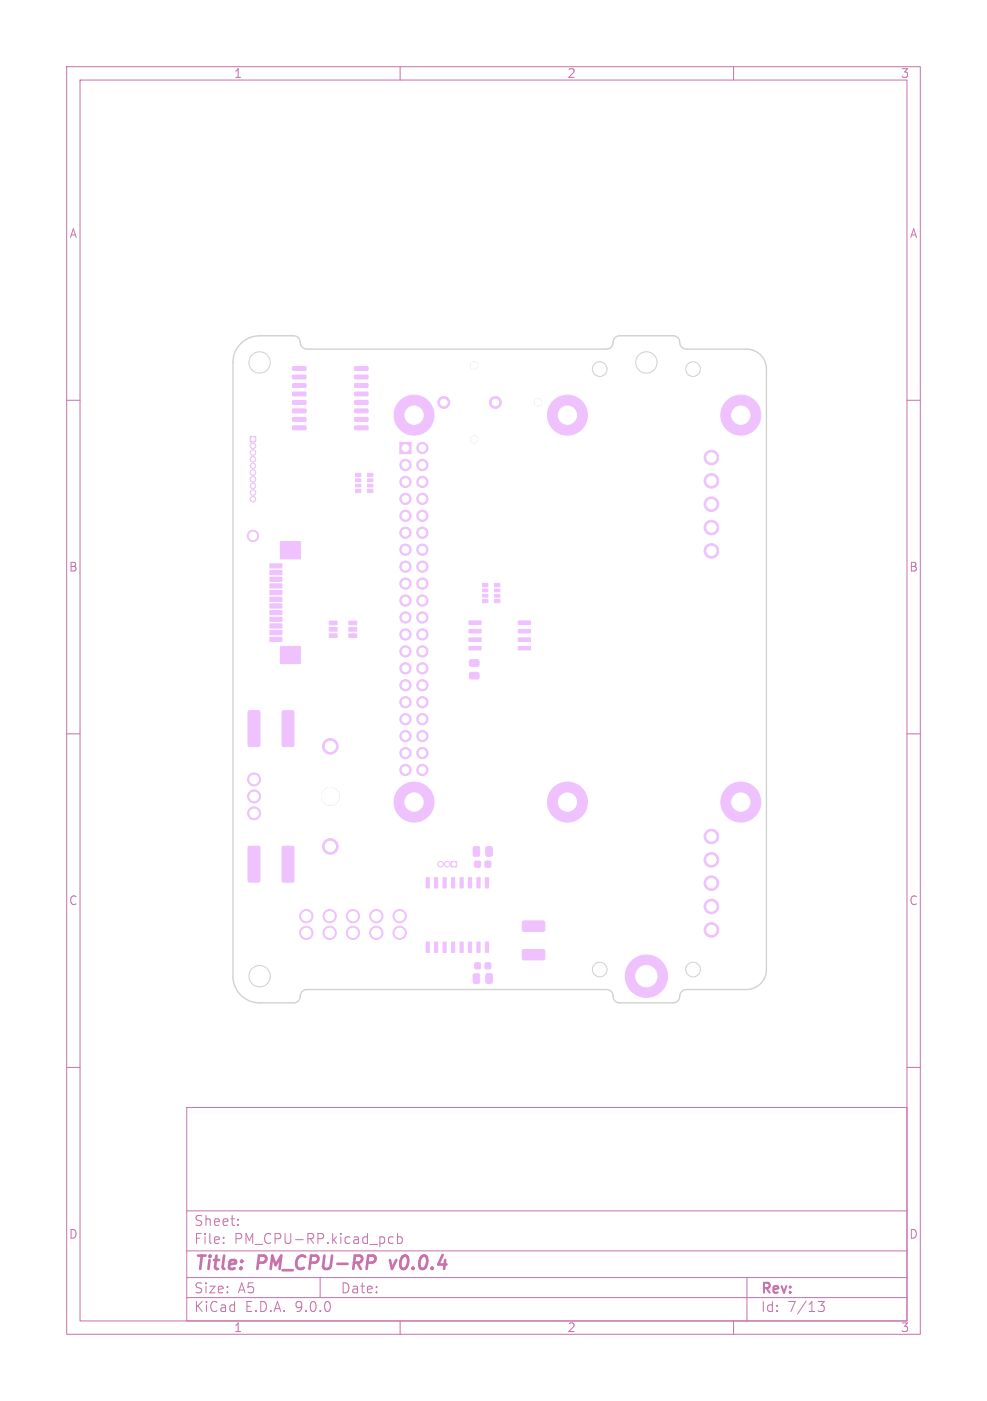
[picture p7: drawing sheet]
<svg xmlns="http://www.w3.org/2000/svg" width="148mm" height="210mm" viewBox="0 0 148 210" stroke-linecap="round" stroke-linejoin="round" font-family="sans-serif">
<defs><g id="words">
<g font-size="2.8" fill="#c872ab">
<text x="29" y="190.9">Title:</text>
<text x="38.7" y="190.9">PM_CPU-RP</text>
<text x="59.4" y="190.9">v0.0.4</text>
</g>
<g font-size="2.1" fill="#c872ab">
<text x="29" y="184">Sheet:</text>
<text x="29" y="186.7">File:</text>
<text x="35.1" y="186.7">PM_CPU-RP.kicad_pcb</text>
<text x="29" y="196.9">KiCad</text>
<text x="29" y="194.1">Size:</text>
<text x="35.7" y="194.1">A5</text>
<text x="36.7" y="196.9">E.D.A.</text>
<text x="44.3" y="196.9">9.0.0</text>
<text x="51" y="194.1">Date:</text>
<text x="114" y="194.3">Rev:</text>
<text x="114" y="196.9">Id:</text>
<text x="118.1" y="196.9">7/13</text>
</g>
<g font-size="1.8" fill="#c872ab">
<text x="35" y="11.9">1</text>
<text x="85" y="11.9">2</text>
<text x="135" y="11.9">3</text>
<text x="10.3" y="35.9">A</text>
<text x="136.4" y="35.9">A</text>
<text x="10.3" y="85.9">B</text>
<text x="136.3" y="85.9">B</text>
<text x="10.3" y="135.9">C</text>
<text x="136.3" y="135.9">C</text>
<text x="10.3" y="185.9">D</text>
<text x="136.3" y="185.9">D</text>
<text x="35" y="199.9">1</text>
<text x="85" y="199.9">2</text>
<text x="135" y="199.9">3</text>
</g>
</g></defs>
<g fill="none" stroke="#c872ab" stroke-width=".15">
<path d="M10 10h128v190h-128zM12 12h124v186h-124zM60 10v2M110 10v2M10 60h2M136 60h2M10 110h2M136 110h2M10 160h2M28 166h108v32h-108zM136 160h2M28 194.5h108"/>
<path d="M28 191.5h108M28 187.5h108M28 181.5h108M33.5 186.3v.1M33.5 185.5v.1M35.7 183.6v.1M35.7 182.8v.1M48 191.5v3M59 185.5l-.5-.1-.3 .3v.4l.2 .2h.6M59.6 185.5l.4-.1 .3 .3v.4l-.1 .2h-.6M59.6 184.9v1.5M60 198v2"/>
<path d="M110 198v2M112 191.5v6.5M122.7 195.1h.9l-.5 .6a.41 .41 0 0 1 .5 .3v.3l-.1 .2h-.8"/>
</g>
<path d="M56.2 188.3a.53 .53 0 0 1 0 .8M58.5 188.9l.3 1.3" fill="none" stroke="#c872ab" stroke-width=".4"/>
<g fill="#efc1ff" stroke="#efc1ff" stroke-width=".15">
<path d="M70.5 99l1.2-.1 .1 .2v.6l-.2 .2h-1.1l-.1-.3z"/>
<path d="M70.5 100.9l1.2-.1 .1 .2v.6l-.2 .2h-1.1l-.1-.3z"/>
<path d="M52.3 95h1.2v.6h-1.2z"/>
<path d="M52.3 94.1h1.2v.5h-1.2z"/>
<path d="M52.3 93.1h1.2v.6h-1.2z"/>
<path d="M49.4 93.1h1.2v.6h-1.2z"/>
<path d="M49.4 94.1h1.2v.5h-1.2z"/>
<path d="M49.4 95h1.2v.6h-1.2z"/>
<path d="M37.5 65.4h.9v.9h-.9z"/>
<path d="M37.3 106.6l1.4-.1 .3 .2v5l-.2 .2h-1.4l-.2-.1z"/>
<path d="M42.4 106.6l1.4-.1 .3 .2v5l-.2 .2h-1.4l-.2-.1z"/>
<path d="M53.3 70.9h.8v.5h-.8z"/>
<path d="M53.3 71.8h.8v.4h-.8z"/>
<path d="M53.3 72.6h.8v.4h-.8z"/>
<path d="M53.3 73.3h.8v.5h-.8z"/>
<path d="M55.1 73.3h.8v.5h-.8z"/>
<path d="M55.1 72.6h.8v.4h-.8z"/>
<path d="M55.1 71.8h.8v.4h-.8z"/>
<path d="M55.1 70.9h.8v.5h-.8z"/>
<path d="M59.9 66.3h1.8v1.7h-1.8z"/>
<path d="M78.4 142.4l3.2-.1 .1 .3v1.1l-.2 .2h-3l-.2-.3z"/>
<path d="M78.4 138.1h3.2l.1 .2v1.2l-.2 .1h-3l-.2-.2z"/>
<path d="M72.8 131.6h.5v1.5h-.5z"/>
<path d="M71.5 131.6h.5v1.5h-.5z"/>
<path d="M70.2 131.6h.5v1.5h-.5z"/>
<path d="M69 131.6h.5v1.5h-.5z"/>
<path d="M67.7 131.6h.5v1.5h-.5z"/>
<path d="M66.4 131.6h.5v1.5h-.5z"/>
<path d="M65.2 131.6h.4v1.5h-.4z"/>
<path d="M63.9 131.6h.5v1.5h-.5z"/>
<path d="M63.9 141.2h.5v1.6h-.5z"/>
<path d="M65.2 141.2h.4v1.6h-.4z"/>
<path d="M66.4 141.2h.5v1.6h-.5z"/>
<path d="M67.7 141.2h.5v1.6h-.5z"/>
<path d="M69 141.2h.5v1.6h-.5z"/>
<path d="M70.2 141.2h.5v1.6h-.5z"/>
<path d="M71.5 141.2h.5v1.6h-.5z"/>
<path d="M72.8 141.2h.5v1.6h-.5z"/>
<path d="M67.6 129.1h.9v.9h-.9z"/>
<path d="M40.5 95.5h1.8v.6h-1.8z"/>
<path d="M40.5 94.5h1.8v.6h-1.8z"/>
<path d="M40.5 93.5h1.8v.6h-1.8z"/>
<path d="M40.5 92.5h1.8v.6h-1.8z"/>
<path d="M40.5 91.5h1.8v.6h-1.8z"/>
<path d="M40.5 90.5h1.8v.6h-1.8z"/>
<path d="M40.5 89.5h1.8v.6h-1.8z"/>
<path d="M40.5 88.5h1.8v.6h-1.8z"/>
<path d="M40.5 87.5h1.8v.6h-1.8z"/>
<path d="M40.5 86.5h1.8v.6h-1.8z"/>
<path d="M40.5 85.5h1.8v.6h-1.8z"/>
<path d="M40.5 84.5h1.8v.6h-1.8z"/>
<path d="M42 96.9h3v2.6h-3z"/>
<path d="M42 81.2h3v2.6h-3z"/>
<path d="M72.9 146h.7l.2 .1v1.1l-.1 .2h-.6l-.2-.1z"/>
<path d="M71 146h.7l.2 .1v1.1l-.1 .2h-.6l-.2-.1z"/>
<path d="M72.9 127l.7-.1 .2 .2v1l-.1 .2-.6 .1-.2-.2z"/>
<path d="M71 127l.7-.1 .2 .2v1l-.1 .2-.6 .1-.2-.2z"/>
<path d="M72.8 144.4h.7v.8h-.7z"/>
<path d="M71.2 144.4h.8v.8h-.8z"/>
<path d="M77.7 96.9h1.8v.5h-1.8z"/>
<path d="M77.7 95.6h1.8v.6h-1.8z"/>
<path d="M77.7 94.3h1.8v.6h-1.8z"/>
<path d="M77.7 93.1h1.8v.5h-1.8z"/>
<path d="M70.3 93.1h1.8v.5h-1.8z"/>
<path d="M70.3 94.3h1.8v.6h-1.8z"/>
<path d="M70.3 95.6h1.8v.6h-1.8z"/>
<path d="M70.3 96.9h1.8v.5h-1.8z"/>
<path d="M37.3 126.9l1.4-.1 .3 .2v5l-.2 .2h-1.4l-.2-.1z"/>
<path d="M42.4 126.9l1.4-.1 .3 .2v5l-.2 .2h-1.4l-.2-.1z"/>
<path d="M43.9 55h1.9l.1 .5h-.1h-1.9v-.1z"/>
<path d="M43.9 56.3l1.9-.1 .1 .5-.1 .1h-1.9v-.1z"/>
<path d="M43.9 57.5h1.9l.1 .5-.1 .1h-1.9v-.2z"/>
<path d="M43.9 58.8h1.9l.1 .5-.1 .1-1.9-.1v-.1z"/>
<path d="M43.9 60.1l1.9-.1 .1 .5-.1 .1h-1.9v-.1z"/>
<path d="M43.9 61.3h1.9l.1 .5-.1 .1h-1.9v-.2z"/>
<path d="M43.9 62.6h1.9l.1 .5-.1 .1h-1.9v-.2z"/>
<path d="M43.9 63.9l1.9-.1 .1 .5-.1 .1h-1.9v-.1z"/>
<path d="M53.2 63.9l1.9-.1 .1 .5-.1 .1h-1.9v-.1z"/>
<path d="M53.2 62.6h1.9l.1 .5-.1 .1h-1.9v-.2z"/>
<path d="M53.2 61.3h1.9l.1 .5-.1 .1h-1.9v-.2z"/>
<path d="M53.2 60.1l1.9-.1 .1 .5-.1 .1h-1.9v-.1z"/>
<path d="M53.2 58.8h1.9l.1 .5-.1 .1-1.9-.1v-.1z"/>
<path d="M53.2 57.5h1.9l.1 .5-.1 .1h-1.9v-.2z"/>
<path d="M53.2 56.3l1.9-.1 .1 .5-.1 .1h-1.9v-.1z"/>
<path d="M53.2 55h1.9l.1 .5h-.1h-1.9v-.1z"/>
<path d="M74.2 89.9h.8v.5h-.8z"/>
<path d="M74.2 89.1h.8v.4h-.8z"/>
<path d="M74.2 88.3h.8v.4h-.8z"/>
<path d="M74.2 87.5h.8v.5h-.8z"/>
<path d="M72.4 87.5h.8v.5h-.8z"/>
<path d="M72.4 88.3h.8v.4h-.8z"/>
<path d="M72.4 89.1h.8v.4h-.8z"/>
<path d="M72.4 89.9h.8v.5h-.8z"/>
<path d="M72.8 129.1h.7v.8h-.7z"/>
<path d="M71.2 129.1h.8v.8h-.8z"/>
<circle cx="96.9" cy="146.3" r="3.2"/>
<circle cx="106.7" cy="82.6" r="1.1"/>
<circle cx="106.7" cy="79.1" r="1.1"/>
<circle cx="106.7" cy="75.6" r="1.1"/>
<circle cx="106.7" cy="72.1" r="1.1"/>
<circle cx="106.7" cy="68.6" r="1.1"/>
<circle cx="37.9" cy="66.8" r=".43"/>
<circle cx="37.9" cy="67.8" r=".43"/>
<circle cx="37.9" cy="68.8" r=".43"/>
<circle cx="37.9" cy="69.8" r=".43"/>
<circle cx="37.9" cy="70.8" r=".43"/>
<circle cx="37.9" cy="71.8" r=".43"/>
<circle cx="37.9" cy="72.8" r=".43"/>
<circle cx="37.9" cy="73.8" r=".43"/>
<circle cx="37.9" cy="74.8" r=".43"/>
<circle cx="71.1" cy="65.9" r=".5"/>
<circle cx="80.7" cy="60.3" r=".5"/>
<circle cx="71.1" cy="54.8" r=".5"/>
<circle cx="66.5" cy="60.3" r=".9"/>
<circle cx="74.3" cy="60.3" r=".9"/>
<circle cx="62.1" cy="62.2" r="3"/>
<circle cx="62.1" cy="120.2" r="3"/>
<circle cx="85.1" cy="62.2" r="3"/>
<circle cx="85.1" cy="120.2" r="3"/>
<circle cx="111.1" cy="62.2" r="3"/>
<circle cx="111.1" cy="120.2" r="3"/>
<circle cx="63.3" cy="67.2" r=".85"/>
<circle cx="63.3" cy="69.7" r=".85"/>
<circle cx="60.8" cy="69.7" r=".85"/>
<circle cx="63.3" cy="72.2" r=".85"/>
<circle cx="60.8" cy="72.2" r=".85"/>
<circle cx="63.3" cy="74.8" r=".85"/>
<circle cx="60.8" cy="74.8" r=".85"/>
<circle cx="63.3" cy="77.3" r=".85"/>
<circle cx="60.8" cy="77.3" r=".85"/>
<circle cx="63.3" cy="79.9" r=".85"/>
<circle cx="60.8" cy="79.9" r=".85"/>
<circle cx="63.3" cy="82.4" r=".85"/>
<circle cx="60.8" cy="82.4" r=".85"/>
<circle cx="63.3" cy="84.9" r=".85"/>
<circle cx="60.8" cy="84.9" r=".85"/>
<circle cx="63.3" cy="87.5" r=".85"/>
<circle cx="60.8" cy="87.5" r=".85"/>
<circle cx="63.3" cy="90" r=".85"/>
<circle cx="60.8" cy="90" r=".85"/>
<circle cx="63.3" cy="92.6" r=".85"/>
<circle cx="60.8" cy="92.6" r=".85"/>
<circle cx="63.3" cy="95.1" r=".85"/>
<circle cx="60.8" cy="95.1" r=".85"/>
<circle cx="63.3" cy="97.6" r=".85"/>
<circle cx="60.8" cy="97.6" r=".85"/>
<circle cx="63.3" cy="100.2" r=".85"/>
<circle cx="60.8" cy="100.2" r=".85"/>
<circle cx="63.3" cy="102.7" r=".85"/>
<circle cx="60.8" cy="102.7" r=".85"/>
<circle cx="63.3" cy="105.3" r=".85"/>
<circle cx="60.8" cy="105.3" r=".85"/>
<circle cx="63.3" cy="107.8" r=".85"/>
<circle cx="60.8" cy="107.8" r=".85"/>
<circle cx="63.3" cy="110.3" r=".85"/>
<circle cx="60.8" cy="110.3" r=".85"/>
<circle cx="63.3" cy="112.9" r=".85"/>
<circle cx="60.8" cy="112.9" r=".85"/>
<circle cx="63.3" cy="115.4" r=".85"/>
<circle cx="60.8" cy="115.4" r=".85"/>
<circle cx="67.1" cy="129.5" r=".42"/>
<circle cx="66.1" cy="129.5" r=".42"/>
<circle cx="38.1" cy="121.9" r=".98"/>
<circle cx="38.1" cy="119.4" r=".98"/>
<circle cx="38.1" cy="116.8" r=".98"/>
<circle cx="37.9" cy="80.3" r=".86"/>
<circle cx="45.9" cy="137.3" r="1"/>
<circle cx="49.4" cy="137.3" r="1"/>
<circle cx="52.9" cy="137.3" r="1"/>
<circle cx="56.4" cy="137.3" r="1"/>
<circle cx="59.9" cy="137.3" r="1"/>
<circle cx="45.9" cy="139.8" r="1"/>
<circle cx="49.4" cy="139.8" r="1"/>
<circle cx="52.9" cy="139.8" r="1"/>
<circle cx="56.4" cy="139.8" r="1"/>
<circle cx="59.9" cy="139.8" r="1"/>
<circle cx="49.5" cy="119.4" r="1.33"/>
<circle cx="49.5" cy="126.9" r="1.17"/>
<circle cx="49.5" cy="111.9" r="1.18"/>
<circle cx="106.7" cy="139.4" r="1.1"/>
<circle cx="106.7" cy="135.9" r="1.1"/>
<circle cx="106.7" cy="132.4" r="1.1"/>
<circle cx="106.7" cy="128.9" r="1.1"/>
<circle cx="106.7" cy="125.4" r="1.1"/>
</g>
<path d="M36.1 51.5a4 4 0 0 1 2.8-1.2h5.1a1.16 1.16 0 0 1 1.1 1.4l.4 .4 .5 .2h44.9a1.16 1.16 0 0 0 1.1-1.3l.3-.4 .5-.3h8.1a1.16 1.16 0 0 1 1.1 1.4l.4 .4 .4 .2h9.1a3 3 0 0 1 3 3v90a3 3 0 0 1-3 3h-9a1.16 1.16 0 0 0-1 1.4l-.3 .4-.6 .2h-8.1a1.16 1.16 0 0 1-1-1.3l-.4-.5-.6-.2h-44.9a1.16 1.16 0 0 0-1 1.4l-.4 .4-.5 .2h-5.2a4 4 0 0 1-4-4v-92a4 4 0 0 1 1.2-2.8z" fill="none" stroke="#d0d2cd" stroke-width=".2"/>
<g fill="none" stroke="#d0d2cd" stroke-width=".15">
<circle cx="38.9" cy="54.3" r="1.6"/>
<circle cx="89.9" cy="55.3" r="1.1"/>
<circle cx="96.9" cy="54.3" r="1.6"/>
<circle cx="103.9" cy="55.3" r="1.1"/>
<circle cx="38.9" cy="146.3" r="1.6"/>
<circle cx="89.9" cy="145.3" r="1.1"/>
<circle cx="103.9" cy="145.3" r="1.1"/>
</g>
<g fill="#d0d2cd" stroke="#d0d2cd" stroke-width=".15">
<circle cx="96.9" cy="146.3" r="1.6"/>
<circle cx="106.7" cy="82.6" r=".7"/>
<circle cx="106.7" cy="79.1" r=".7"/>
<circle cx="106.7" cy="75.6" r=".7"/>
<circle cx="106.7" cy="72.1" r=".7"/>
<circle cx="106.7" cy="68.6" r=".7"/>
<circle cx="37.9" cy="65.8" r=".25"/>
<circle cx="37.9" cy="66.8" r=".25"/>
<circle cx="37.9" cy="67.8" r=".25"/>
<circle cx="37.9" cy="68.8" r=".25"/>
<circle cx="37.9" cy="69.8" r=".25"/>
<circle cx="37.9" cy="70.8" r=".25"/>
<circle cx="37.9" cy="71.8" r=".25"/>
<circle cx="37.9" cy="72.8" r=".25"/>
<circle cx="37.9" cy="73.8" r=".25"/>
<circle cx="37.9" cy="74.8" r=".25"/>
<circle cx="71.1" cy="65.9" r=".5"/>
<circle cx="80.7" cy="60.3" r=".5"/>
<circle cx="71.1" cy="54.8" r=".5"/>
<circle cx="66.5" cy="60.3" r=".5"/>
<circle cx="74.3" cy="60.3" r=".5"/>
<circle cx="62.1" cy="62.2" r="1.37"/>
<circle cx="62.1" cy="120.2" r="1.38"/>
<circle cx="85.1" cy="62.2" r="1.37"/>
<circle cx="85.1" cy="120.2" r="1.37"/>
<circle cx="111.1" cy="62.2" r="1.37"/>
<circle cx="111.1" cy="120.2" r="1.37"/>
<circle cx="63.3" cy="67.2" r=".5"/>
<circle cx="60.8" cy="67.2" r=".5"/>
<circle cx="63.3" cy="69.7" r=".5"/>
<circle cx="60.8" cy="69.7" r=".5"/>
<circle cx="63.3" cy="72.2" r=".5"/>
<circle cx="60.8" cy="72.2" r=".5"/>
<circle cx="63.3" cy="74.8" r=".5"/>
<circle cx="60.8" cy="74.8" r=".5"/>
<circle cx="63.3" cy="77.3" r=".5"/>
<circle cx="60.8" cy="77.3" r=".5"/>
<circle cx="63.3" cy="79.9" r=".5"/>
<circle cx="60.8" cy="79.9" r=".5"/>
<circle cx="63.3" cy="82.4" r=".5"/>
<circle cx="60.8" cy="82.4" r=".5"/>
<circle cx="63.3" cy="84.9" r=".5"/>
<circle cx="60.8" cy="84.9" r=".5"/>
<circle cx="63.3" cy="87.5" r=".5"/>
<circle cx="60.8" cy="87.5" r=".5"/>
<circle cx="63.3" cy="90" r=".5"/>
<circle cx="60.8" cy="90" r=".5"/>
<circle cx="63.3" cy="92.6" r=".5"/>
<circle cx="60.8" cy="92.6" r=".5"/>
<circle cx="63.3" cy="95.1" r=".5"/>
<circle cx="60.8" cy="95.1" r=".5"/>
<circle cx="63.3" cy="97.6" r=".5"/>
<circle cx="60.8" cy="97.6" r=".5"/>
<circle cx="63.3" cy="100.2" r=".5"/>
<circle cx="60.8" cy="100.2" r=".5"/>
<circle cx="63.3" cy="102.7" r=".5"/>
<circle cx="60.8" cy="102.7" r=".5"/>
<circle cx="63.3" cy="105.3" r=".5"/>
<circle cx="60.8" cy="105.3" r=".5"/>
<circle cx="63.3" cy="107.8" r=".5"/>
<circle cx="60.8" cy="107.8" r=".5"/>
<circle cx="63.3" cy="110.3" r=".5"/>
<circle cx="60.8" cy="110.3" r=".5"/>
<circle cx="63.3" cy="112.9" r=".5"/>
<circle cx="60.8" cy="112.9" r=".5"/>
<circle cx="63.3" cy="115.4" r=".5"/>
<circle cx="60.8" cy="115.4" r=".5"/>
<circle cx="68.1" cy="129.5" r=".25"/>
<circle cx="67.1" cy="129.5" r=".25"/>
<circle cx="66.1" cy="129.5" r=".25"/>
<circle cx="38.1" cy="121.9" r=".65"/>
<circle cx="38.1" cy="119.4" r=".65"/>
<circle cx="38.1" cy="116.8" r=".65"/>
<circle cx="37.9" cy="80.3" r=".57"/>
<circle cx="45.9" cy="137.3" r=".7"/>
<circle cx="49.4" cy="137.3" r=".7"/>
<circle cx="52.9" cy="137.3" r=".7"/>
<circle cx="56.4" cy="137.3" r=".7"/>
<circle cx="59.9" cy="137.3" r=".7"/>
<circle cx="45.9" cy="139.8" r=".7"/>
<circle cx="49.4" cy="139.8" r=".7"/>
<circle cx="52.9" cy="139.8" r=".7"/>
<circle cx="56.4" cy="139.8" r=".7"/>
<circle cx="59.9" cy="139.8" r=".7"/>
<circle cx="49.5" cy="119.4" r="1.33"/>
<circle cx="49.5" cy="126.9" r=".77"/>
<circle cx="49.5" cy="111.9" r=".77"/>
<circle cx="106.7" cy="139.4" r=".7"/>
<circle cx="106.7" cy="135.9" r=".7"/>
<circle cx="106.7" cy="132.4" r=".7"/>
<circle cx="106.7" cy="128.9" r=".7"/>
<circle cx="106.7" cy="125.4" r=".7"/>
</g>
<g fill="#fff" stroke="#fff" stroke-width=".15">
<circle cx="96.9" cy="146.3" r="1.6"/>
<circle cx="106.7" cy="82.6" r=".7"/>
<circle cx="106.7" cy="79.1" r=".7"/>
<circle cx="106.7" cy="75.6" r=".7"/>
<circle cx="106.7" cy="72.1" r=".7"/>
<circle cx="106.7" cy="68.6" r=".7"/>
<circle cx="37.9" cy="65.8" r=".25"/>
<circle cx="37.9" cy="66.8" r=".25"/>
<circle cx="37.9" cy="67.8" r=".25"/>
<circle cx="37.9" cy="68.8" r=".25"/>
<circle cx="37.9" cy="69.8" r=".25"/>
<circle cx="37.9" cy="70.8" r=".25"/>
<circle cx="37.9" cy="71.8" r=".25"/>
<circle cx="37.9" cy="72.8" r=".25"/>
<circle cx="37.9" cy="73.8" r=".25"/>
<circle cx="37.9" cy="74.8" r=".25"/>
<circle cx="71.1" cy="65.9" r=".5"/>
<circle cx="80.7" cy="60.3" r=".5"/>
<circle cx="71.1" cy="54.8" r=".5"/>
<circle cx="66.5" cy="60.3" r=".5"/>
<circle cx="74.3" cy="60.3" r=".5"/>
<circle cx="62.1" cy="62.2" r="1.37"/>
<circle cx="62.1" cy="120.2" r="1.38"/>
<circle cx="85.1" cy="62.2" r="1.37"/>
<circle cx="85.1" cy="120.2" r="1.37"/>
<circle cx="111.1" cy="62.2" r="1.37"/>
<circle cx="111.1" cy="120.2" r="1.37"/>
<circle cx="63.3" cy="67.2" r=".5"/>
<circle cx="60.8" cy="67.2" r=".5"/>
<circle cx="63.3" cy="69.7" r=".5"/>
<circle cx="60.8" cy="69.7" r=".5"/>
<circle cx="63.3" cy="72.2" r=".5"/>
<circle cx="60.8" cy="72.2" r=".5"/>
<circle cx="63.3" cy="74.8" r=".5"/>
<circle cx="60.8" cy="74.8" r=".5"/>
<circle cx="63.3" cy="77.3" r=".5"/>
<circle cx="60.8" cy="77.3" r=".5"/>
<circle cx="63.3" cy="79.9" r=".5"/>
<circle cx="60.8" cy="79.9" r=".5"/>
<circle cx="63.3" cy="82.4" r=".5"/>
<circle cx="60.8" cy="82.4" r=".5"/>
<circle cx="63.3" cy="84.9" r=".5"/>
<circle cx="60.8" cy="84.9" r=".5"/>
<circle cx="63.3" cy="87.5" r=".5"/>
<circle cx="60.8" cy="87.5" r=".5"/>
<circle cx="63.3" cy="90" r=".5"/>
<circle cx="60.8" cy="90" r=".5"/>
<circle cx="63.3" cy="92.6" r=".5"/>
<circle cx="60.8" cy="92.6" r=".5"/>
<circle cx="63.3" cy="95.1" r=".5"/>
<circle cx="60.8" cy="95.1" r=".5"/>
<circle cx="63.3" cy="97.6" r=".5"/>
<circle cx="60.8" cy="97.6" r=".5"/>
<circle cx="63.3" cy="100.2" r=".5"/>
<circle cx="60.8" cy="100.2" r=".5"/>
<circle cx="63.3" cy="102.7" r=".5"/>
<circle cx="60.8" cy="102.7" r=".5"/>
<circle cx="63.3" cy="105.3" r=".5"/>
<circle cx="60.8" cy="105.3" r=".5"/>
<circle cx="63.3" cy="107.8" r=".5"/>
<circle cx="60.8" cy="107.8" r=".5"/>
<circle cx="63.3" cy="110.3" r=".5"/>
<circle cx="60.8" cy="110.3" r=".5"/>
<circle cx="63.3" cy="112.9" r=".5"/>
<circle cx="60.8" cy="112.9" r=".5"/>
<circle cx="63.3" cy="115.4" r=".5"/>
<circle cx="60.8" cy="115.4" r=".5"/>
<circle cx="68.1" cy="129.5" r=".25"/>
<circle cx="67.1" cy="129.5" r=".25"/>
<circle cx="66.1" cy="129.5" r=".25"/>
<circle cx="38.1" cy="121.9" r=".65"/>
<circle cx="38.1" cy="119.4" r=".65"/>
<circle cx="38.1" cy="116.8" r=".65"/>
<circle cx="37.9" cy="80.3" r=".57"/>
<circle cx="45.9" cy="137.3" r=".7"/>
<circle cx="49.4" cy="137.3" r=".7"/>
<circle cx="52.9" cy="137.3" r=".7"/>
<circle cx="56.4" cy="137.3" r=".7"/>
<circle cx="59.9" cy="137.3" r=".7"/>
<circle cx="45.9" cy="139.8" r=".7"/>
<circle cx="49.4" cy="139.8" r=".7"/>
<circle cx="52.9" cy="139.8" r=".7"/>
<circle cx="56.4" cy="139.8" r=".7"/>
<circle cx="59.9" cy="139.8" r=".7"/>
<circle cx="49.5" cy="119.4" r="1.33"/>
<circle cx="49.5" cy="126.9" r=".77"/>
<circle cx="49.5" cy="111.9" r=".77"/>
<circle cx="106.7" cy="139.4" r=".7"/>
<circle cx="106.7" cy="135.9" r=".7"/>
<circle cx="106.7" cy="132.4" r=".7"/>
<circle cx="106.7" cy="128.9" r=".7"/>
<circle cx="106.7" cy="125.4" r=".7"/>
</g>
<use href="#words"/>
</svg>
